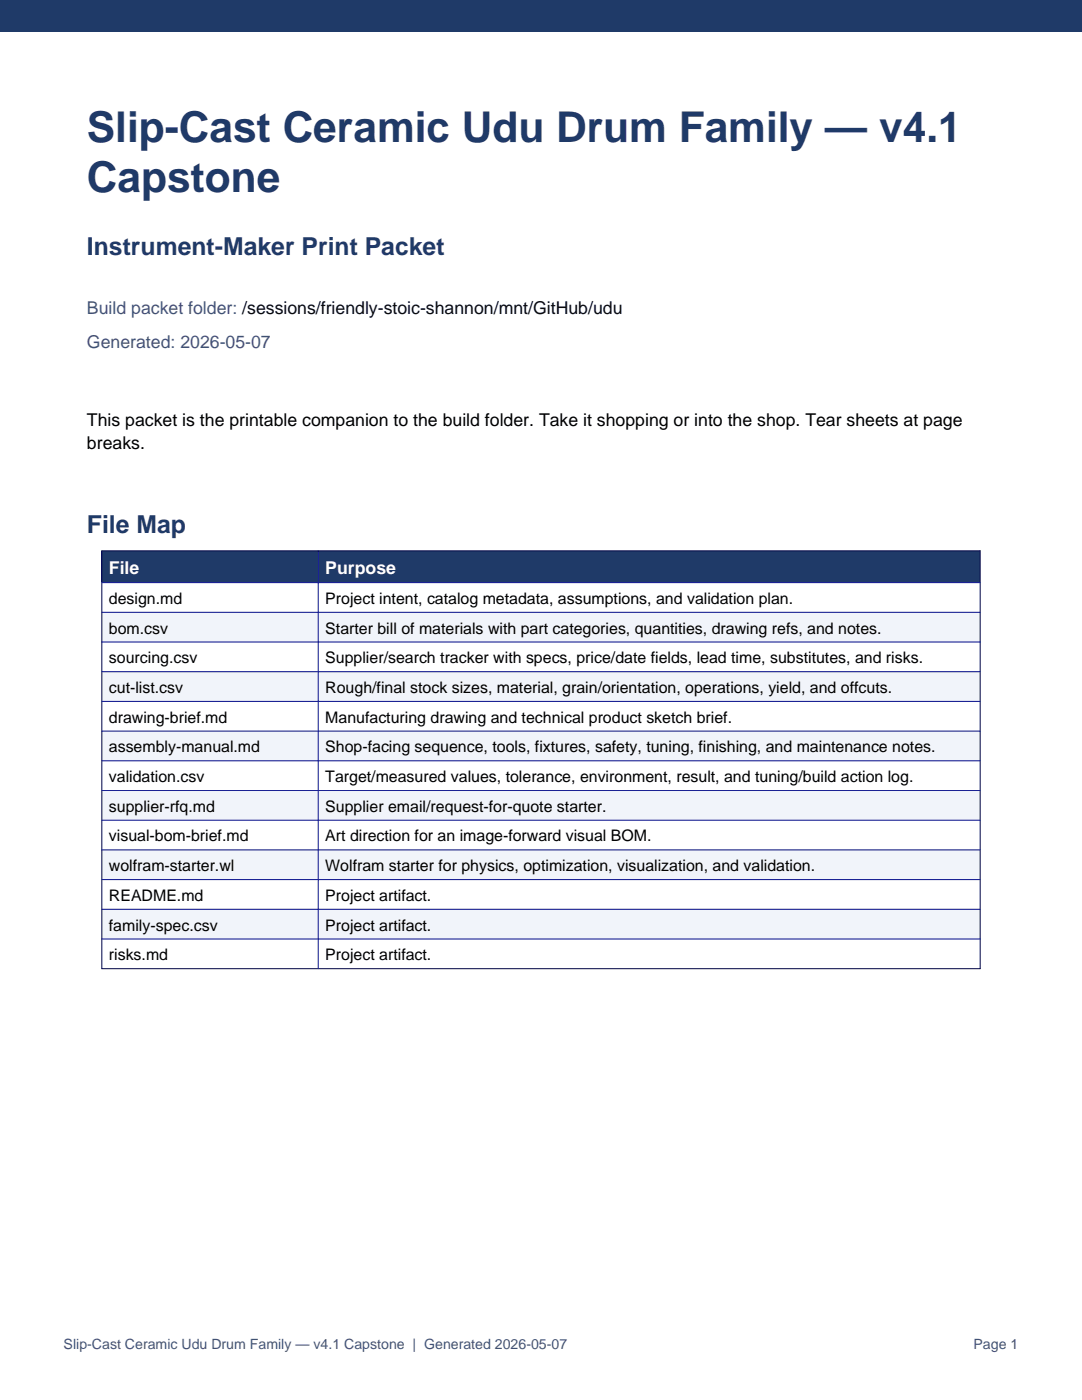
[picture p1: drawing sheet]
<svg xmlns="http://www.w3.org/2000/svg" width="216mm" height="279mm" viewBox="0 0 216 279" stroke-linecap="round" stroke-linejoin="round" font-family="sans-serif">
<defs><g id="words">
<g font-size="8.5" fill="#1f3a68">
<text x="17.4" y="28.4">Slip-Cast Ceramic Udu Drum Family — v4.1</text>
<text x="17.4" y="38.2">Capstone</text>
</g>
<g font-size="4.9" fill="#1f3a68">
<text x="17.4" y="50.9">Instrument-Maker Print Packet</text>
<text x="17.4" y="106.4">File Map</text>
</g>
<g font-size="3.5" fill="#457">
<text x="17.4" y="62.7">Build packet folder: /sessions/friendly-stoic-shannon/mnt/GitHub/udu</text>
<text x="17.4" y="69.4">Generated: 2026-05-07</text>
</g>
<g font-size="3.5">
<text x="17.4" y="85.1">This packet is the printable companion to the build folder. Take it shopping or into the shop. Tear sheets at page</text>
<text x="17.4" y="89.7">breaks.</text>
</g>
<g font-size="3.5" fill="#fff">
<text x="21.7" y="114.5">File</text>
<text x="64.9" y="114.5">Purpose</text>
</g>
<g font-size="3.2">
<text x="21.7" y="120.5">design.md</text>
<text x="64.9" y="120.5">Project intent, catalog metadata, assumptions, and validation plan.</text>
<text x="21.7" y="126.4">bom.csv</text>
<text x="64.9" y="126.4">Starter bill of materials with part categories, quantities, drawing refs, and notes.</text>
<text x="21.7" y="132.4">sourcing.csv</text>
<text x="64.9" y="132.4">Supplier/search tracker with specs, price/date fields, lead time, substitutes, and risks.</text>
<text x="21.7" y="138.3">cut-list.csv</text>
<text x="64.9" y="138.3">Rough/final stock sizes, material, grain/orientation, operations, yield, and offcuts.</text>
<text x="21.7" y="144.2">drawing-brief.md</text>
<text x="64.9" y="144.2">Manufacturing drawing and technical product sketch brief.</text>
<text x="21.7" y="150.1">assembly-manual.md</text>
<text x="64.9" y="150.1">Shop-facing sequence, tools, fixtures, safety, tuning, finishing, and maintenance notes.</text>
<text x="21.7" y="156.1">validation.csv</text>
<text x="21.7" y="162">supplier-rfq.md</text>
<text x="64.9" y="156.1">Target/measured values, tolerance, environment, result, and tuning/build action log.</text>
<text x="64.9" y="162">Supplier email/request-for-quote starter.</text>
<text x="21.7" y="167.9">visual-bom-brief.md</text>
<text x="64.9" y="167.9">Art direction for an image-forward visual BOM.</text>
<text x="21.7" y="173.8">wolfram-starter.wl</text>
<text x="64.9" y="173.8">Wolfram starter for physics, optimization, visualization, and validation.</text>
<text x="21.7" y="179.8">README.md</text>
<text x="64.9" y="179.8">Project artifact.</text>
<text x="21.7" y="185.7">family-spec.csv</text>
<text x="64.9" y="185.7">Project artifact.</text>
<text x="21.7" y="191.6">risks.md</text>
<text x="64.9" y="191.6">Project artifact.</text>
</g>
<g font-size="2.8" fill="#457">
<text x="12.7" y="269.2">Slip-Cast Ceramic Udu Drum Family — v4.1 Capstone | Generated 2026-05-07</text>
<text x="194.3" y="269.2">Page 1</text>
</g>
</g></defs>
<g fill="#1f3a68">
<path d="M0 0h215.9v6.4h-215.9z" fill-rule="evenodd"/>
<path d="M20.3 109.9h175.3v6.4h-175.3z" fill-rule="evenodd"/>
</g>
<path d="M20.3 116.3h175.3v5.9h-175.3z" fill-rule="evenodd" fill="#fff"/>
<path d="M20.3 122.2h175.3v5.9h-175.3z" fill-rule="evenodd" fill="#f1f4fa"/>
<path d="M20.3 128.1h175.3v6h-175.3z" fill-rule="evenodd" fill="#fff"/>
<path d="M20.3 134.1h175.3v5.9h-175.3z" fill-rule="evenodd" fill="#f1f4fa"/>
<path d="M20.3 140h175.3v5.9h-175.3z" fill-rule="evenodd" fill="#fff"/>
<path d="M20.3 145.9h175.3v5.9h-175.3z" fill-rule="evenodd" fill="#f1f4fa"/>
<path d="M20.3 151.8h175.3v6h-175.3z" fill-rule="evenodd" fill="#fff"/>
<path d="M20.3 157.8h175.3v5.9h-175.3z" fill-rule="evenodd" fill="#f1f4fa"/>
<path d="M20.3 163.7h175.3v5.9h-175.3z" fill-rule="evenodd" fill="#fff"/>
<path d="M20.3 169.6h175.3v5.9h-175.3z" fill-rule="evenodd" fill="#f1f4fa"/>
<path d="M20.3 175.5h175.3v6h-175.3z" fill-rule="evenodd" fill="#fff"/>
<path d="M20.3 181.5h175.3v5.9h-175.3z" fill-rule="evenodd" fill="#f1f4fa"/>
<path d="M20.3 187.4h175.3v5.9h-175.3z" fill-rule="evenodd" fill="#fff"/>
<path d="M20.3 109.9h175.3v83.4h-175.3z" fill="none" stroke="#000444" stroke-width=".2"/>
<g fill="none" stroke="#000888" stroke-width=".2">
<path d="M20.3 116.3h175.3M63.5 109.9v83.4M20.3 122.2h175.3M20.3 128.1h175.3M20.3 134.1h175.3M20.3 140h175.3M20.3 145.9h175.3M20.3 151.8h175.3M20.3 157.8h175.3M20.3 163.7h175.3M20.3 169.6h175.3M20.3 175.5h175.3"/>
<path d="M20.3 181.5h175.3M20.3 187.4h175.3"/>
</g>
<use href="#words"/>
</svg>
